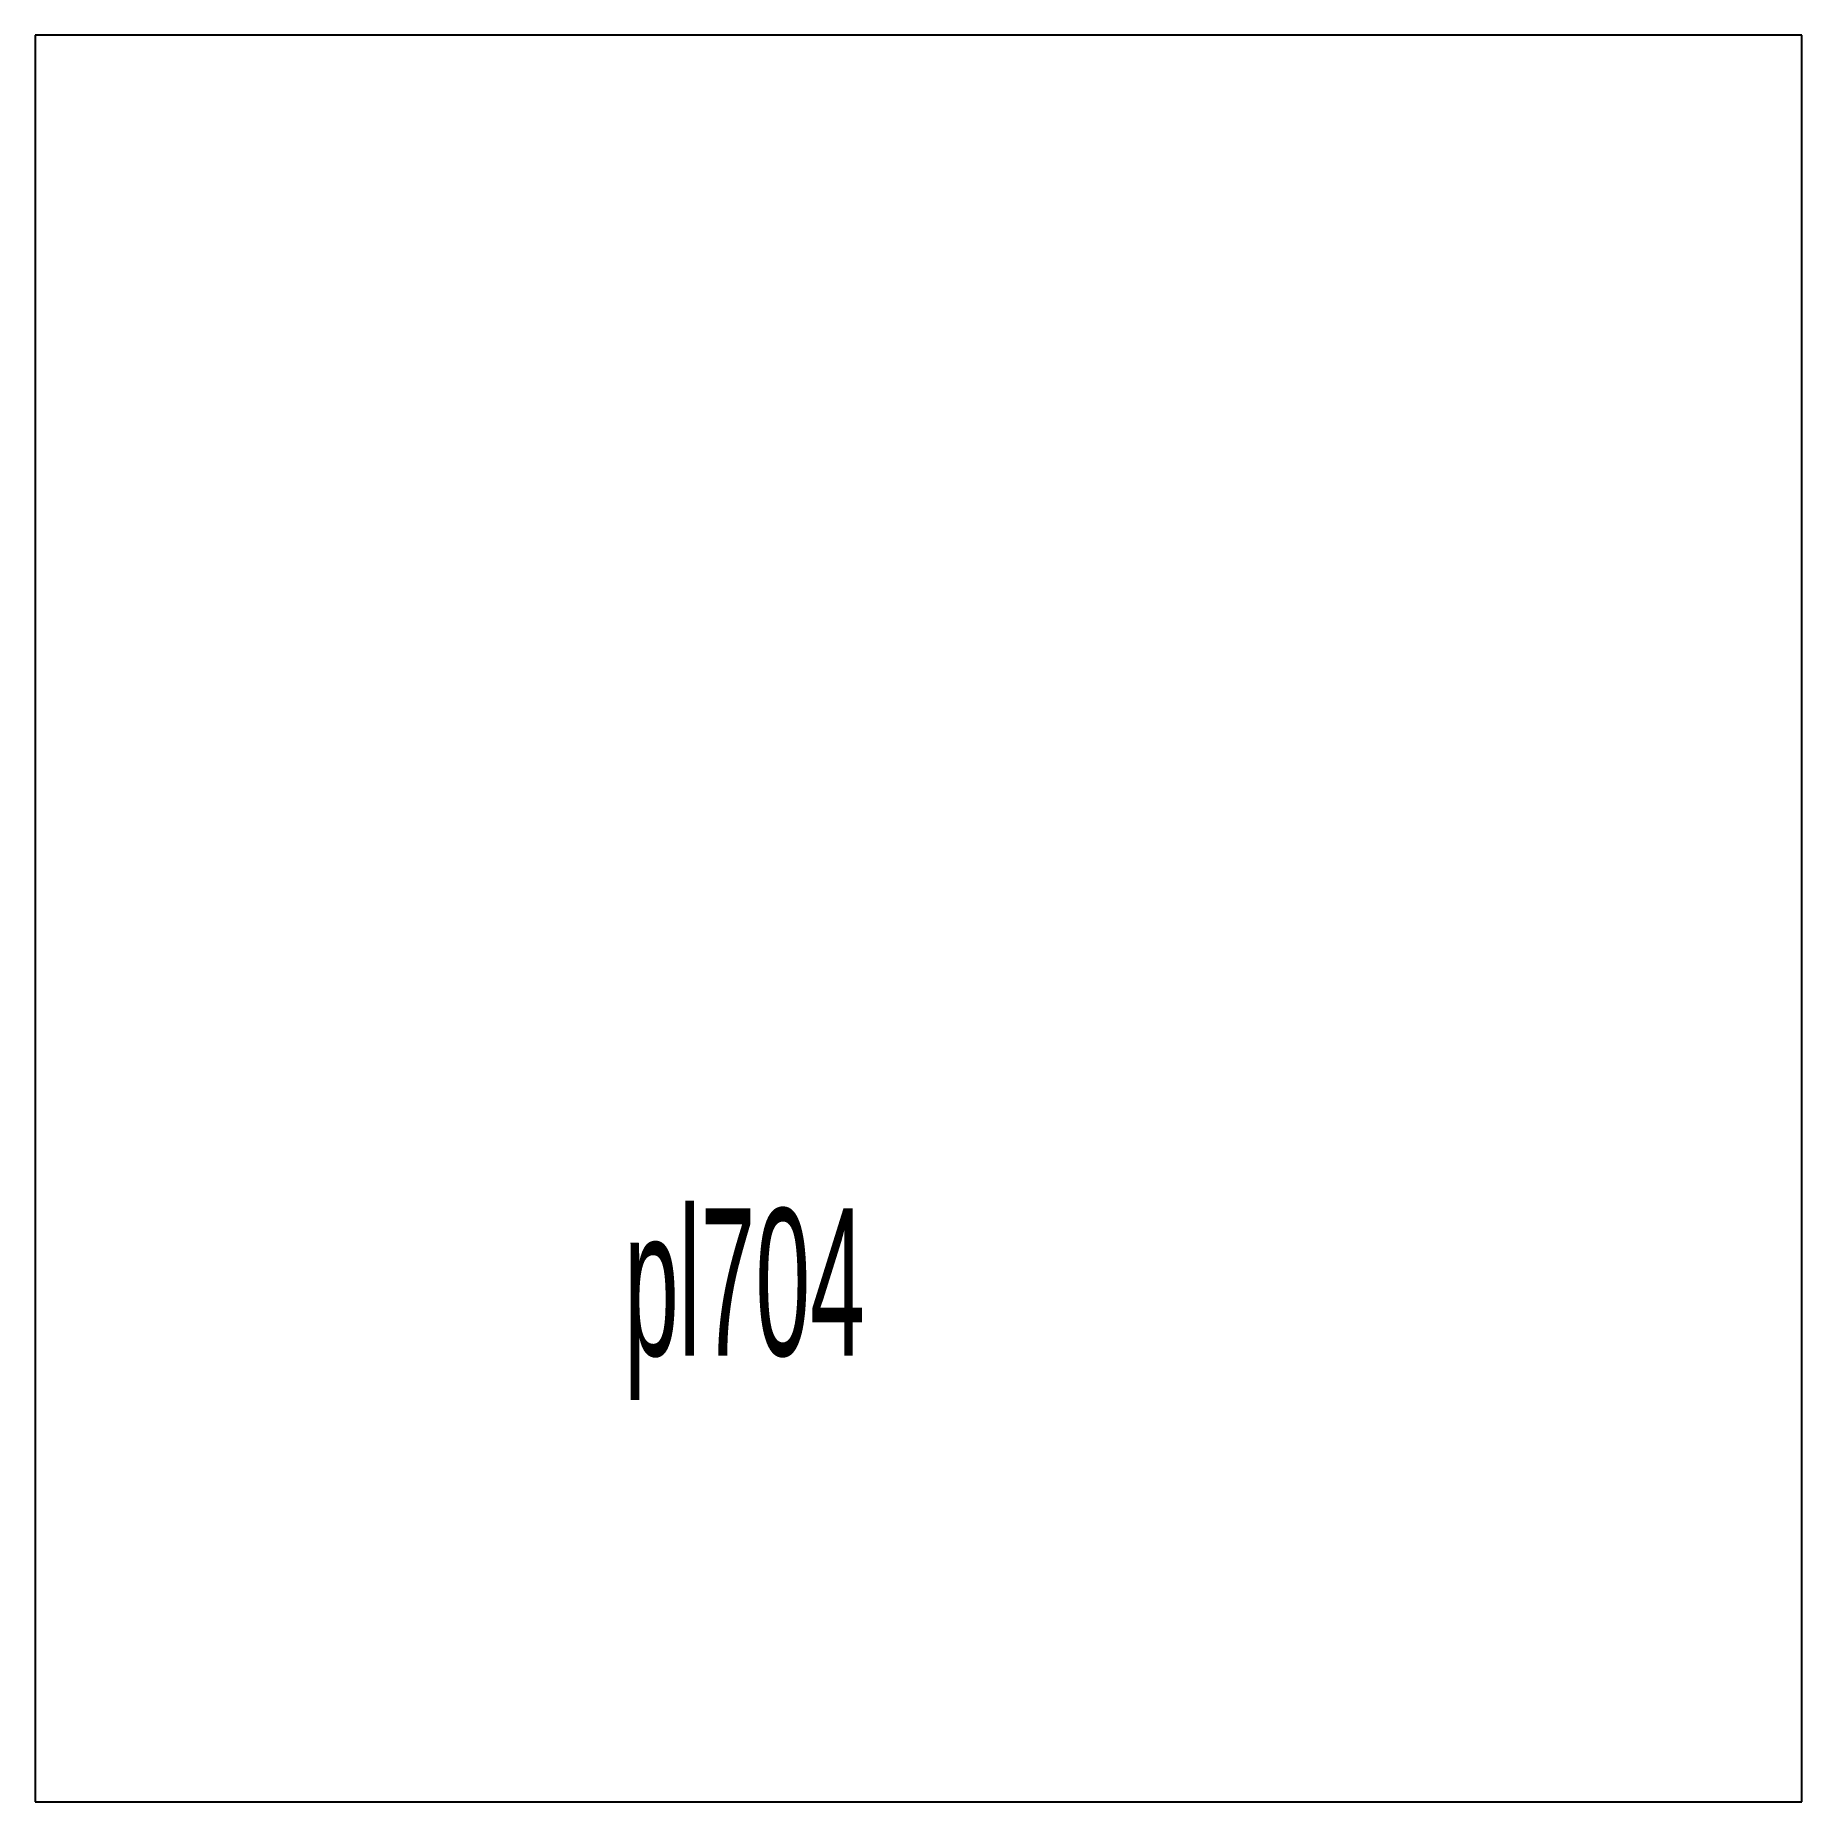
# Model space of a CAD drawing. Extents: x 0 to 6, y 0 to 6.
import ezdxf

# ---------------------------------------------------------------- set-up
doc = ezdxf.new("R2010")
doc.units = 0
doc.header["$MEASUREMENT"] = 0
doc.layers.add('BURN', color=1, linetype='CONTINUOUS')
doc.layers.add('SCRIBE', color=1, linetype='CONTINUOUS')

msp = doc.modelspace()

# ---------------------------------------------------------------- linework, layer by layer
at = {"layer": 'BURN'}
for p, q in [((6, 6), (0, 6)), ((0, 6), (0, 0)), ((6, 0), (6, 6)), ((0, 0), (6, 0))]:
    msp.add_line(p, q, dxfattribs=at)

# ---------------------------------------------------------------- texts
at = {"layer": 'SCRIBE', "width": 0.5}
msp.add_text('pl704', height=0.5, dxfattribs=at).set_placement((2, 1.515))

doc.saveas('drawing.dxf')
